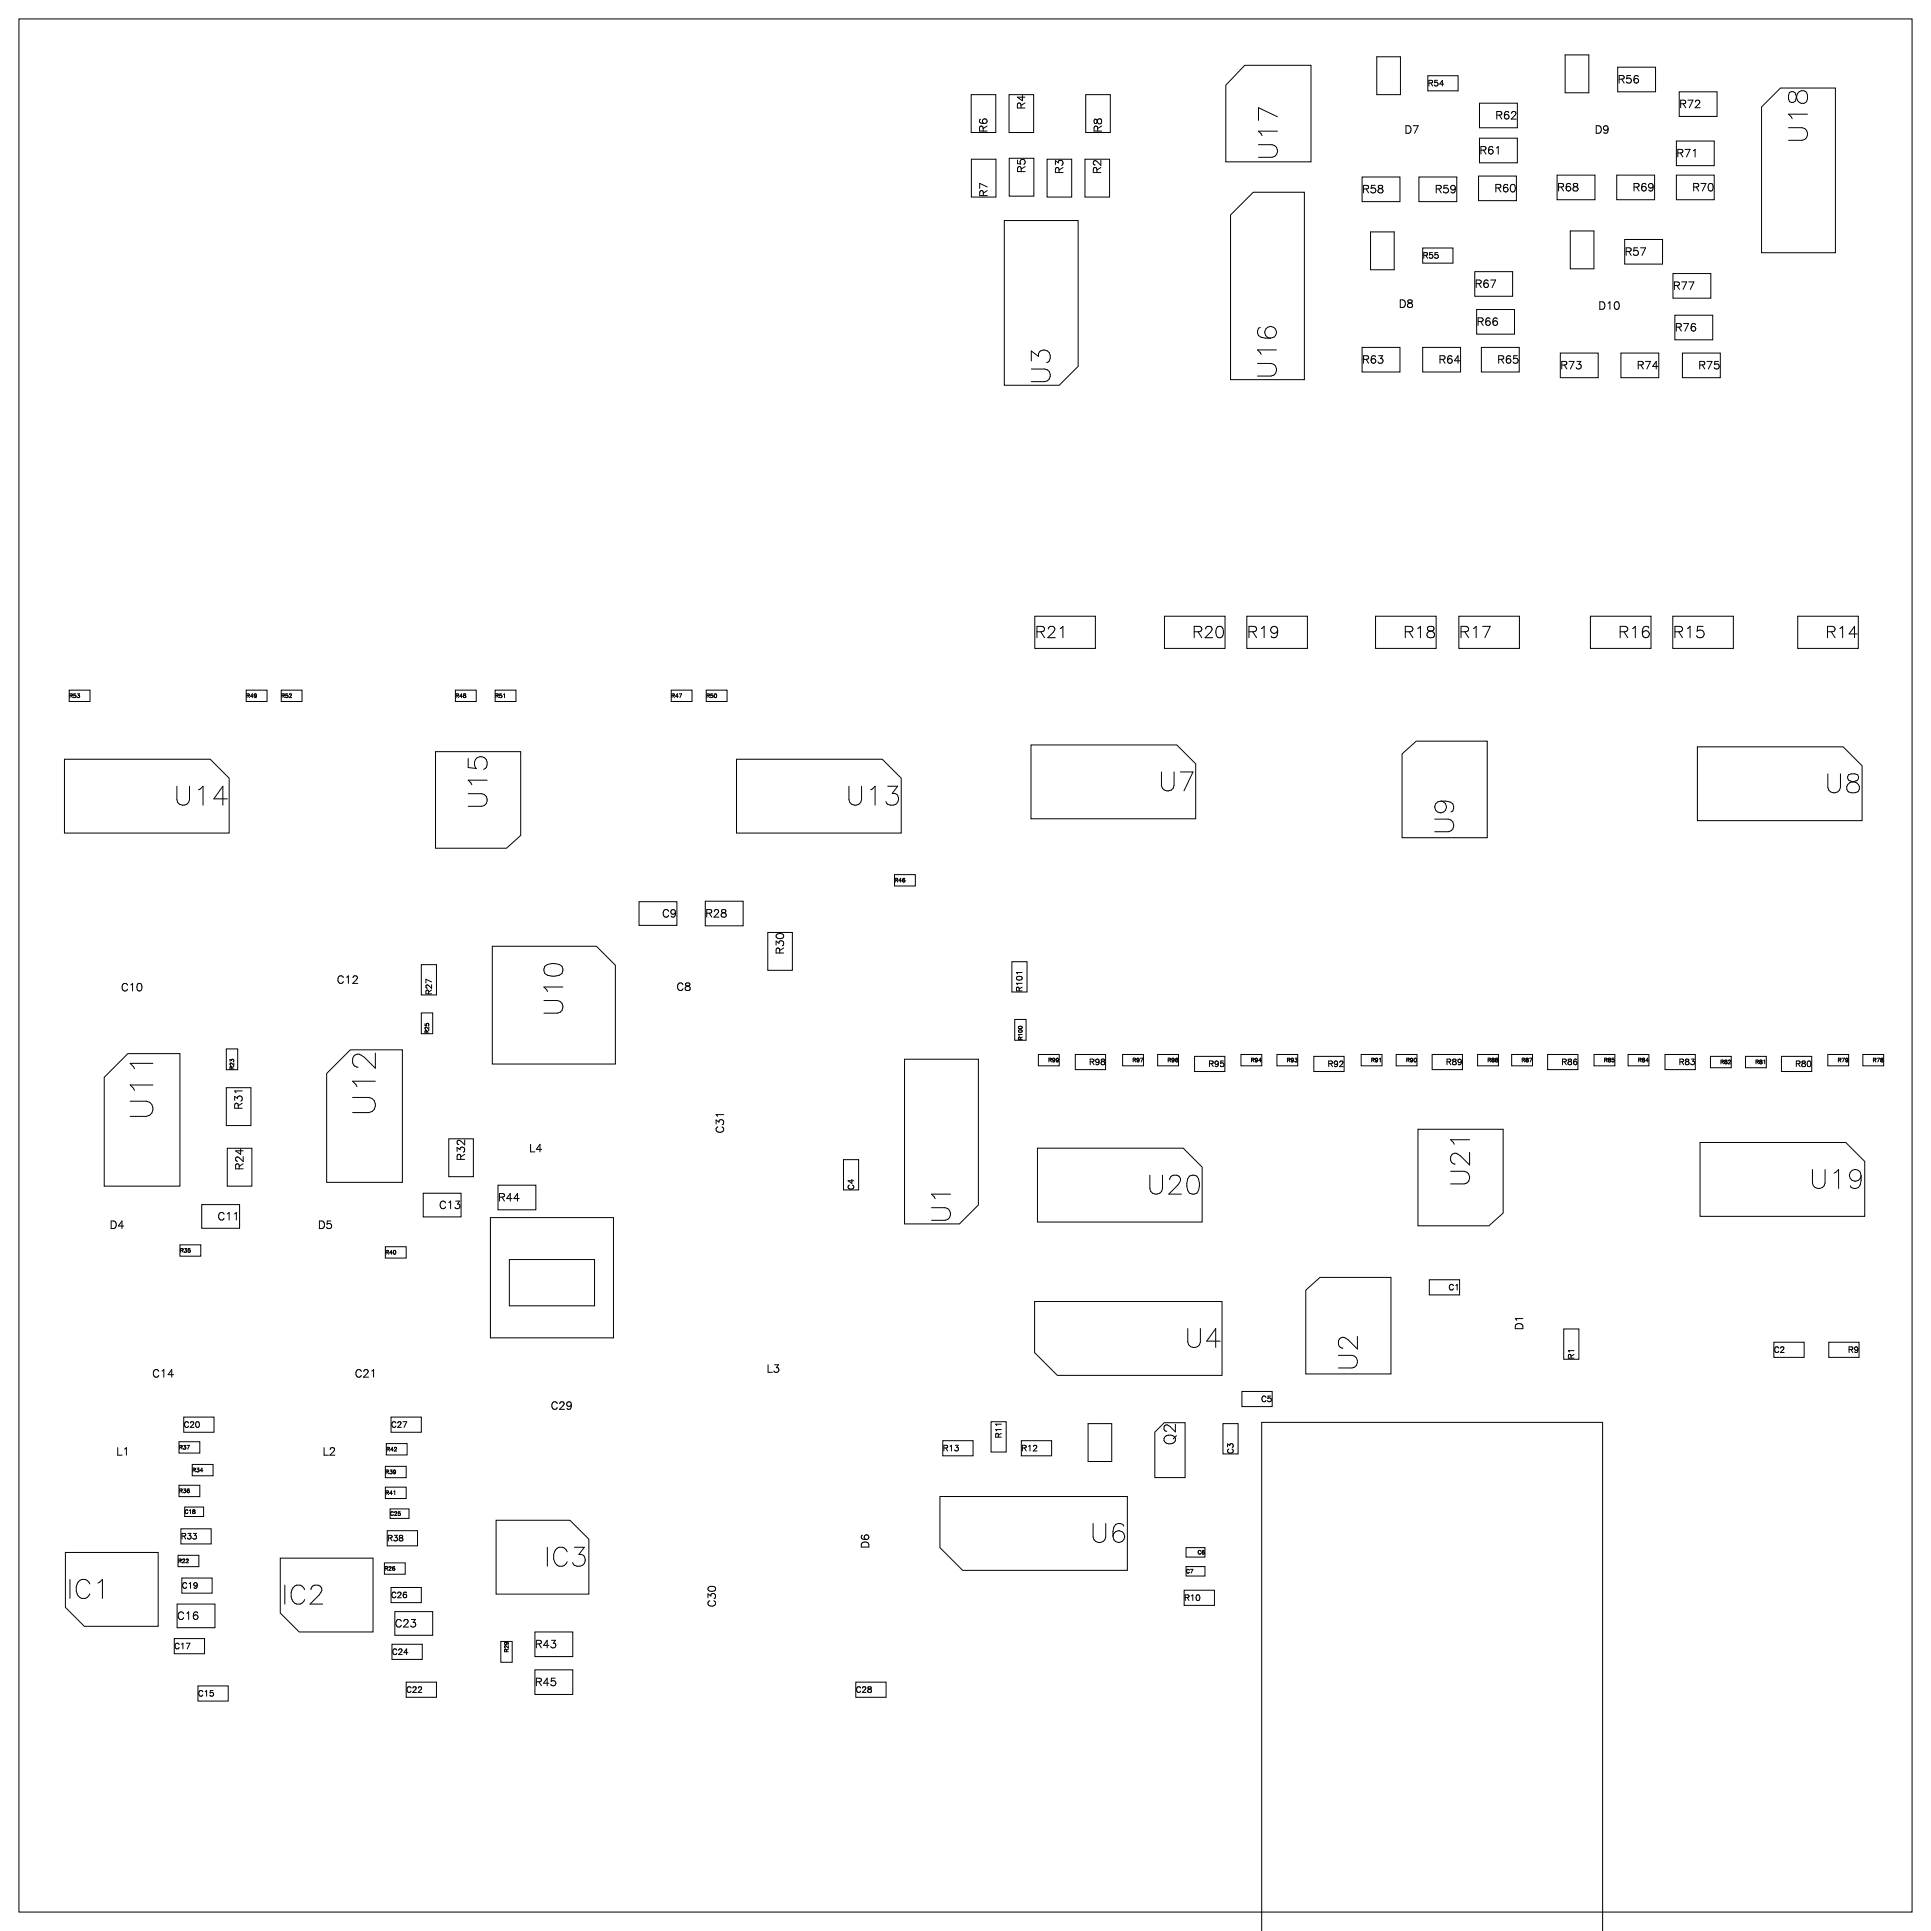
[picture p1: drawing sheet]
<svg xmlns="http://www.w3.org/2000/svg" width="1020mm" height="1020mm" viewBox="0 0 1020 1020" stroke-linecap="round" stroke-linejoin="round" font-family="sans-serif">
<g fill="none" stroke="#000" stroke-width=".53">
<path d="M10 10h1000v1000h-1000zM657 35h35v50h-45v-40zM727 30h13v20h-13zM827 29h12v20h-12zM854 35h20v14h-20zM861 40h-2v2a1.4 1.4 0 0 1 2 0 1.4 1.4 0 0 1 0 2 1.4 1.4 0 0 1-2-1M513 50h13v20h-13zM533 50h13v20h-13zM539 57v-2h-1l-1 2h4M540 50v3l-3-2h4M541 54l-2 2M573 50h13v20h-13z"/>
<path d="M754 40h16v8h-16zM755 44h1l1-1-2-1v3M756 44l1 1M759 42h-1v2a1.1 1.1 0 0 1 1 0 1.1 1.1 0 0 1 0 1 1.1 1.1 0 0 1-1 0M763 44h-3l2-2v3M781 54h21v13h-21zM797 59h-1a2 2 0 0 0-1 3M798 60l1-1 2 1-3 3h3M855 42h3v-2h-3v4M857 42l1 2M865 40h-1a2 2 0 0 0-1 3M887 49h20v12h-20z"/>
<path d="M888 55h2v-2h-2v4M889 55l1 2M892 53h2l-2 4M896 54v-1l2 1-3 3h3M930 56l11-9h28v86h-39zM945 49a4 4 0 0 0 1 5h1a5 5 0 0 0 3-5 2.8 2.8 0 0 1 3-1 2.8 2.8 0 0 1 2 2v2a2.9 2.9 0 0 1-3 3 2.9 2.9 0 0 1-3-3v-2a2.1 2.1 0 0 0-4-1zM518 63l-1 1a2 2 0 0 0 3 1M519 64l1-1 1 1M519 64h.1M519 64l1 1M519 69v-2h-1l-1 2h4M521 67l-2 1"/>
<path d="M521 64l-1 1M521 64h.1M578 63v2h1l2-2a1.3 1.3 0 0 1 1 1 1.3 1.3 0 0 1-1 1l-2-2zM580 69v-2h-2v2h4M582 67l-2 1M665 76h7a3 3 0 0 1 3 4 3 3 0 0 1-3 3h-7M675 69h-10l2 3M675 62l-10-5v7M743 66h1a2.1 2.1 0 0 1 1 2 2.1 2.1 0 0 1-1 2h-1zM746 66h3l-2 4M781 73h21v13h-21zM782 79h3v-1l-3-1v4"/>
<path d="M784 79l1 2M789 78l-2-1a2 2 0 0 0-1 3M790 78l1-1v4M791 61h2v-2h-2v4M792 61l1 2M843 66h1a2.1 2.1 0 0 1 2 2 2.1 2.1 0 0 1-2 2h-1zM849 68a1.9 1.9 0 0 1-1 2h-1M885 74h20v13h-20zM890 79h3l-2 4M894 80l1-1v4M945 67h7a3 3 0 0 1 3 4 3 3 0 0 1-3 3h-7M955 60h-10l2 3"/>
<path d="M513 84h13v20h-13zM522 99l-4-2v3M533 84h13v20h-13zM538 85v1l1 1a1.4 1.4 0 0 1 0-2 1.4 1.4 0 0 1 2 0 1.4 1.4 0 0 1 0 2M539 91v-3h-1v3h4M542 88l-3 1M553 84h13v20h-13zM558 87v-2l1 1a1.3 1.3 0 0 1 2-1 1.3 1.3 0 0 1 0 2M559 91v-2h-1v2h4M562 88l-3 2M573 84h13v20h-13zM579 91v-2h-1v2h4"/>
<path d="M582 85v2l-4-2v1v1M582 88l-3 2M719 93h20v14h-20zM720 100h3v-2h-3v4M722 100l1 2M726 98h-2v2a1.4 1.4 0 0 1 2 0 1.4 1.4 0 0 1 0 2 1.4 1.4 0 0 1-2-1M728 98v1l3 2a1.3 1.3 0 0 1-2 1 1.3 1.3 0 0 1-1-1l2-2v-1zM749 93h20v14h-20zM759 100h2v-2h-2v4M760 100l1 2M765 98h-2v2a1.4 1.4 0 0 1 2 0 1.4 1.4 0 0 1 0 2 1.6 1.6 0 0 1-3-1M769 99a1.9 1.9 0 0 1-2 3l-1-1"/>
<path d="M781 93h20v13h-20zM790 99h2l1-1-3-1v4M791 99l2 2M796 98l-1-1a2 2 0 0 0-1 3M798 98a1.8 1.8 0 0 1 2 1 1.8 1.8 0 0 1-2 2v-1zM822 92h20v13h-20zM823 99h3v-2h-3v4M825 99l1 2M830 97h-2a2 2 0 0 0-1 3M831 97v1l3 2a1.3 1.3 0 0 1-2 1 1.3 1.3 0 0 1-1-1l2-2v-1zM854 92h20v13h-20zM863 99h2l1-2h-3v4"/>
<path d="M864 99l2 2M869 97h-1a2 2 0 0 0-1 3M872 99h.1M872 97h.1M872 97l-1 1 1 1M872 97l1 1M873 98a1.9 1.9 0 0 1-1 3l-1-1M873 98l-1 1M885 92h20v13h-20zM886 81h3v-2h-3v4M888 81l1 2M895 99h2v-2h-2v4"/>
<path d="M896 99l1 2M898 97h3l-2 4M903 97a1.8 1.8 0 0 1 2 2 1.8 1.8 0 0 1-2 2l-1-2zM519 103v-2h-1v2h4M522 101l-3 1M530 116h39v77l-10 11h-29zM650 114l12-12h27v99h-39zM724 122h12v21h-12zM751 131h16v8h-16zM752 135h2v-1l-2-1v3M753 135l1 1M757 133h-2v2a1.1 1.1 0 0 1 2 0 1.1 1.1 0 0 1-1 1 1.1 1.1 0 0 1-1 0"/>
<path d="M758 136h.1M759 133h-1v2a1.1 1.1 0 0 1 1 0 1.1 1.1 0 0 1 1 1 1.1 1.1 0 0 1-2 0M829 122h13v20h-13zM858 127h20v13h-20zM859 133h2v-2h-2v4M860 133l2 2M865 131h-2v2a1.4 1.4 0 0 1 2 0 1.4 1.4 0 0 1 0 2 1.4 1.4 0 0 1-2-1M867 131h2l-2 4M740 158h1a2.1 2.1 0 0 1 1 2 2.1 2.1 0 0 1-1 2h-1zM744 159v1l2 1a1.3 1.3 0 0 1-1 1 1.3 1.3 0 0 1-2-1l3-2zM779 144h20v12h-20zM780 150h2v-2h-2v4"/>
<path d="M781 150l1 2M784 151l1 1M785 149l-1 2M785 152h.1M785 149h.1M785 149l1 2-1 1M786 148h-1a2 2 0 0 0-1 3M787 148h3l-2 4M845 159h1a2.1 2.1 0 0 1 2 2 2.1 2.1 0 0 1-2 2h-1zM853 160a1.8 1.8 0 0 1 2 1 1.8 1.8 0 0 1-2 2v-1zM884 144h20v13h-20zM884 151h3v-2h-3v4"/>
<path d="M886 151l1 2M888 149h3l-2 4M892 149h3l-2 4M666 173a2.9 2.9 0 0 0-1 4l1 1 5 1M780 163h20v13h-20zM781 170h2v-2h-2v4M782 170l1 2M785 171l1 1M786 172h.1M786 169h.1M786 169l-1 2M786 169l1 2-1 1"/>
<path d="M787 168h-1a2 2 0 0 0-1 3M791 168h-1a2 2 0 0 0-1 3M849 160l1-1v4M885 167h20v13h-20zM885 173h3v-2h-3v4M887 173l1 2M889 171h3l-2 4M896 171h-2a2 2 0 0 0-1 3M545 195h7a3 3 0 0 1 3 3 3 3 0 0 1-3 4h-7M545 191v-6l4 3a3 3 0 0 1 3-3 3 3 0 0 1 3 4l-1 2-1 1M664 192h7a3 3 0 0 1 3 3 3 3 0 0 1-3 4h-7M674 185h-10l2 2"/>
<path d="M719 183h20v13h-20zM720 190h3v-2h-3v4M722 190l1 2M727 188h-2a2 2 0 0 0-1 3M728 188h2l-1 1a1.6 1.6 0 0 1 1 3 1.3 1.3 0 0 1-2-1M751 183h20v13h-20zM761 190h2v-2h-2v4M762 190l1 2M767 188h-1a2 2 0 0 0-1 3M771 191h-3l2-3v4M782 183h20v13h-20zM792 190h2v-2h-2v4"/>
<path d="M793 190l1 2M798 188h-1a2 2 0 0 0-1 3M802 188h-2l-1 2a1.5 1.5 0 0 1 3 0 1.4 1.4 0 0 1-1 2 1.4 1.4 0 0 1-2-1M824 187h20v13h-20zM825 193h2v-2h-2v4M826 193l2 2M829 191h2l-1 4M833 191h2l-1 1a1.6 1.6 0 0 1 1 3 1.3 1.3 0 0 1-2-1M856 187h20v13h-20zM865 193h3v-2h-3v4M867 193l1 2M869 191h3l-2 4"/>
<path d="M876 194h-3l2-3v4M889 187h20v13h-20zM898 193h2v-2h-2v4M899 193l2 2M902 191h2l-2 4M908 191h-2v2a1.4 1.4 0 0 1 2 0 1.4 1.4 0 0 1 0 2 1.6 1.6 0 0 1-3-1M547 325h32v17h-32zM548 334l3-1h1l-1-2h-3v6M550 334l2 3M554 332l1-1h1l1 1-1 2-3 3h4M560 332l1-1v6M615 325h32v17h-32z"/>
<path d="M631 334l3-1h1v-2h-4v6M633 334l2 3M637 332l1-1h1l1 1-1 2-2 3h4M643 331a1.9 1.9 0 0 1 3 1v1a2.6 2.6 0 0 1-2 4 4 4 0 0 1-1-6zM659 325h32v17h-32zM660 334l3-1h1l-1-2h-3v6M662 334l2 3M666 332l2-1v6M675 333a2.8 2.8 0 0 1-2 4l-2-1M727 325h32v17h-32zM742 334l4-1v-2h-4v6M744 334l2 3"/>
<path d="M749 332l1-1v6M754 331v2h2a1.7 1.7 0 0 1 2 2 1.7 1.7 0 0 1-2 2h-1a1.7 1.7 0 0 1-1-2 1.7 1.7 0 0 1 1-2h2v-1a2.3 2.3 0 0 0-3-1zM771 325h32v17h-32zM772 334l3-1h1l-1-2h-3v6M774 334l2 3M778 332l2-1v6M783 331h4l-3 6M840 325h32v17h-32zM856 334l3-1h1v-2h-4v6M858 334l2 3M862 332l2-1v6M871 332v-1a1.9 1.9 0 0 0-3 1v3"/>
<path d="M884 325h32v17h-32zM885 334l3-1h1l-1-2h-3v6M887 334l2 3M891 332l2-1v6M900 331h-3l-1 2a2.1 2.1 0 0 1 4 0 2.1 2.1 0 0 1-1 4 2.1 2.1 0 0 1-3-1M950 325h32v17h-32zM965 334l4-1v-2h-4v6M967 334l2 3M972 332l1-1v6M981 335h-4l3-4v6M37 365h11v6h-11zM37 367h1h-1v2"/>
<path d="M38 367v2M39 368h.1M40 367h-1a.7 .7 0 0 1 1 0 .7 .7 0 0 1 0 1 .7 .7 0 0 1-1 0M41 367h1h-1a.7 .7 0 0 1 1 1 .7 .7 0 0 1-1 0M130 365h11v6h-11zM131 367l1 2M132 367h-2v2M132 367h.1M132 367h-2M134 368h-2l1-1v2M135 367v1h-1M149 365h11v6h-11z"/>
<path d="M149 367h1h-1v2M150 367v2M151 368h.1M152 367h-1a.7 .7 0 0 1 1 0 .7 .7 0 0 1 0 1 .7 .7 0 0 1-1 0M153 367h.1M153 367h1M154 367h.1M154 367l-1 2h1M241 365h11v6h-11zM241 367h1h-1v2M242 367v2M244 368h-1l1-1v2"/>
<path d="M245 367l1 1h-1l1-1zM262 365h11v6h-11zM262 367h1h-1v2M263 367v2M264 368h.1M265 367h-1a.7 .7 0 0 1 1 0 .7 .7 0 0 1 0 1 .7 .7 0 0 1-1 0M266 367h1v2M355 365h11v6h-11zM355 367h1h-1v2M356 367v2M358 368h-1l1-1v2M359 367h1l-1 2"/>
<path d="M373 365h11v6h-11zM374 367l1 2M375 367h-2v2M375 367h.1M375 367h-2M376 367h-1a.7 .7 0 0 1 1 0 .7 .7 0 0 1 0 1 .7 .7 0 0 1-1 0M378 367a.8 .8 0 0 1 1 1 1 1 0 0 1-2 0zM230 397h45v44l-7 7h-38zM545 393h77l10 10v29h-87zM741 398l7-7h38v51h-45zM897 394h77l10 10v29h-87zM34 401h77l10 10v29h-87z"/>
<path d="M93 415v7a3 3 0 0 0 4 3 3 3 0 0 0 3-3v-7M105 417l2-2v10M247 419h7a3 3 0 0 1 3 4 3 3 0 0 1-3 3h-7M247 401v4l5 1a4 4 0 0 1 0-5 4 4 0 0 1 5 0 4 4 0 0 1-2 5M257 412h-10l2 2M389 401h77l10 10v29h-87zM448 415v7a3 3 0 0 0 4 3 3 3 0 0 0 3-3v-7M460 417l2-2v10M469 415h5l-3 4a3 3 0 0 1 4 4 3 3 0 0 1-5 2h-1l-1-2M614 408v7a3 3 0 0 0 3 3 3 3 0 0 0 3-3v-7M624 408h6l-5 10M966 409v7a3 3 0 0 0 3 3 3 3 0 0 0 3-3v-7"/>
<path d="M976 409a2.1 2.1 0 0 0 1 4 4 4 0 0 1 5 4 3 3 0 0 1-4 2 3 3 0 0 1-2-4 5 5 0 0 1 4-2 2.1 2.1 0 0 0 1-4h-1zM120 422h-7l5-7v10M758 433h7a3 3 0 0 1 3 3 3 3 0 0 1-3 3h-7M761 423a5 5 0 0 1 7 3l-1 2-1 1M338 476h20v13h-20zM373 476h20v13h-20zM472 462h11v6h-11zM473 465h1v-1h-1v2M474 465v1M476 465h-1l1-1v2M477 465v1M477 466h.1"/>
<path d="M477 465h.1M477 465h1l-1 1M478 464h-1v1M260 500h55l10 10v52h-65zM353 481a1.5 1.5 0 0 0-2-1 1.5 1.5 0 0 0-1 2v1a1.5 1.5 0 0 0 1 1 1.5 1.5 0 0 0 2 0M357 482a1.9 1.9 0 0 1-2 2M373 482h3v-1l-3-1v4M375 482l1 2M377 481l1-1 2 1-3 3h3M381 481v1l3 1a1.4 1.4 0 0 1-2 2 1.3 1.3 0 0 1-1-2l2-2zM406 493h13v20h-13zM410 499v-2l1 1a1.6 1.6 0 0 1 3-1 1.6 1.6 0 0 1-1 3"/>
<path d="M410 494a2 2 0 0 1 3-1 2 2 0 0 1 1 2 2 2 0 0 1-3 1 2 2 0 0 1-1-2zM73 520a1.8 1.8 0 0 1 2 1 1.8 1.8 0 0 1-2 2l-1-1zM181 516a1.5 1.5 0 0 0-1-1 1.5 1.5 0 0 0-1 2v1a1.5 1.5 0 0 0 1 1 1.5 1.5 0 0 0 1 0M183 516l1-1v4M187 516v-1l2 1-3 3h3M223 510h8v16h-8zM228 519l-3-2v2M288 510a8 8 0 0 1 9 0 3 3 0 0 1-2 5 8 8 0 0 1-7-1l-1-1zM362 519v2l3 1a1.3 1.3 0 0 1-2 1 1.3 1.3 0 0 1-1-1l2-2v-1zM412 503v-2h-2v2h4M414 501l-2 1M534 508h8v16h-8z"/>
<path d="M537 516a1.5 1.5 0 0 1 2 0 1.5 1.5 0 0 1 1 1 1.5 1.5 0 0 1-2 1 1.5 1.5 0 0 1-1-2zM540 519h-3v1M540 514h-3M67 520a1.5 1.5 0 0 0-1-1 1.5 1.5 0 0 0-1 2v1a1.5 1.5 0 0 0 1 1 1.5 1.5 0 0 0 1 0M69 520l1-1v4M223 535h6v11h-6zM225 523v2h3M225 523h.1M225 523h1M226 522h.1M226 523h.1M226 523v2"/>
<path d="M228 520v2l-2-2-1 1 1 1M228 523l-2 1M287 529h7a3 3 0 0 1 3 3 3 3 0 0 1-3 3h-7M297 521h-10l2 3M361 520a1.5 1.5 0 0 0-2-1 1.5 1.5 0 0 0-1 2v1a1.5 1.5 0 0 0 1 1 1.5 1.5 0 0 0 2-1M536 539h6v10h-6zM538 523v-1h-1v1h3M540 521l-2 1M120 554h6v11h-6zM198 556v8l-5-5a4 4 0 0 0-6-1l-1 3a3 3 0 0 0 3 3M225 541v1a.7 .7 0 0 1 0-1 .7 .7 0 0 1 1 0 .7 .7 0 0 1 0 1M225 546v-1v-1v2h2"/>
<path d="M227 542v2l-2-1v1M227 544l-2 1M478 560h39v76l-10 10h-29zM538 542a1 1 0 0 1 1 0 1 1 0 0 1 1 1 1 1 0 0 1-1 1 1.1 1.1 0 0 1-1-2zM538 544a1 1 0 0 1 1 0 1 1 0 0 1 1 1 1 1 0 0 1-1 0 1 1 0 0 1-1-1zM539 549v-1h-1v1h2M540 548h-1M540 546h-2v1M548 557h11v6h-11zM554 560h1v-1h-1v2M555 560v1M556 560h1"/>
<path d="M556 560h.1M557 559h.1M557 559l-1 1M557 559v1M557 560h.1M558 560l1-1v1M558 560h1M558 560h.1M559 560v1h-1M568 557h16v8h-16zM582 560a1.6 1.6 0 0 1 1 2h-1a1.6 1.6 0 0 1 1-2zM593 557h11v6h-11z"/>
<path d="M599 560l1 1M600 560h-1M600 560v-1h-1v2M600 560h.1M600 560l1-1 1 1M600 560h1h1M602 560l-1 1M602 559h2l-1 2M611 557h11v6h-11zM617 560h1v-1h-1v2M618 560v1M619 560h1"/>
<path d="M619 560h.1M620 559h.1M620 559l-1 1M620 559v1M620 560h.1M622 560h.1M622 560h-1M622 560v1M622 559h-1v1M631 558h16v8h-16zM655 557h11v6h-11zM661 560h1v-1h-1v2"/>
<path d="M662 560v1M663 560h1M663 560h.1M664 559h.1M664 559l-1 1M664 559v1M664 560h.1M674 557h11v6h-11zM680 560h1v-1h-1v2M681 560v1M682 560h1M682 560h.1"/>
<path d="M683 559h.1M683 559l-1 1M683 559v1M683 560h.1M684 559h1v1a.7 .7 0 0 1 0 1 .7 .7 0 0 1-1 0M694 558h16v8h-16zM719 557h11v6h-11zM725 560l1 1M726 560h-1M726 560v-1h-1v2M726 560h.1M726 560l1-1 1 1"/>
<path d="M726 560h1h1M728 560l-1 1M729 559v2M737 557h11v6h-11zM743 560h1v-1h-1v2M744 560v1M745 560h1M745 560h.1M746 559h.1M746 559l-1 1M746 559v1M746 560h.1"/>
<path d="M747 559a.8 .8 0 0 1 1 1 .8 .8 0 0 1-1 1zM756 557h16v8h-16zM771 559l-1 1 1 1M771 559h.1M771 559l1 1M780 557h11v6h-11zM786 560h1v-1h-1v2M787 560v1M788 559v1h1a.7 .7 0 0 1 0 1 .7 .7 0 0 1-1 0l1-2zM790 559l1 1a.7 .7 0 0 1-1 1 .6 .6 0 0 1 0-1l1-1zM798 557h11v6h-11zM804 560h1v-1h-1v2"/>
<path d="M805 560v1M806 559v1h1a.7 .7 0 0 1 0 1 .7 .7 0 0 1-1 0l1-2zM808 559h1l-1 2M817 557h16v8h-16zM833 560h-1l-1 1M842 557h11v6h-11zM848 560l1 1M849 560h-1M849 560v-1h-1v2M849 560h.1M850 559l1 1a.7 .7 0 0 1-1 1 .6 .6 0 0 1 0-1l1-1zM853 559h-1l-1 1a1 1 0 0 1 2 0 .7 .7 0 0 1-1 1 .7 .7 0 0 1-1 0"/>
<path d="M860 557h11v6h-11zM866 560l1 1M867 560h-1M867 560v-1h-1v2M867 560h.1M868 559l1 1a.7 .7 0 0 1-1 1 .6 .6 0 0 1 0-1l1-1zM879 557h16v8h-16zM893 559h2l-1 2a1 1 0 0 1 1 1 1 1 0 0 1-2 0M903 558h11v6h-11zM922 558h11v6h-11zM941 558h16v8h-16zM965 557h11v6h-11z"/>
<path d="M971 560h1v-1h-1v2M972 560v1M973 559h1l-1 2M975 560l1-1v1M975 560h1M975 560h.1M976 560v1h-1M984 557h11v6h-11zM990 560l1 1M991 560h-1M991 560v-1h-1v2M991 560h.1"/>
<path d="M991 559h2l-1 2M994 559v1h1a.7 .7 0 0 1-1 1 .7 .7 0 0 1-1 0l2-2zM55 569l13-12h27v70h-40zM81 573h-12l2 3M81 562h-12l2 3M120 575h13v20h-13zM122 561v-1a.7 .7 0 0 1 1 0 .7 .7 0 0 1 0 1M122 565v-1v-1v2h2M124 561v2l-2-1v1M124 563l-2 1M128 576h-4l1 1M173 567l12-12h28v70h-40z"/>
<path d="M186 580h9a4 4 0 0 1 3 4 4 4 0 0 1-3 4h-9M198 571h-12l3 3M557 560v1h-1M576 561h2v-1l-2-1v3M577 561l1 1M581 560l-1 2h-1M582 562h.1M620 560v1h-1M621 560l1 1M622 561h.1M639 562h2v-1l-2-1v3M640 562l1 1"/>
<path d="M644 561l-1 2h-1M645 563h.1M646 560h-1v2a1.1 1.1 0 0 1 1 0 1.1 1.1 0 0 1 0 1 1.1 1.1 0 0 1-1 0M664 560v1h-1M666 560h-1l1-1v2M683 560v1h-1M684 561h.1M702 562h2v-1l-2-1v3M703 562l1 1M707 561l-1 2h-1M708 561v-1l1 1-1 2h2M746 560v1h-1"/>
<path d="M764 561h2v-1l-2-1v3M765 561l1 1M767 562a1.7 1.7 0 0 1 2-2l-1-1-1 1a1.7 1.7 0 0 1 2 2M767 562h.1M767 562h2M769 562h.1M771 561h.1M772 560l-1 2h-1M772 560l-1 1M789 561h.1M790 561h.1M807 561h.1"/>
<path d="M825 561h2v-1l-2-1v3M826 561l1 1M828 562a1.7 1.7 0 0 1 2-2l-1-1-1 1a1.7 1.7 0 0 1 2 2M828 562h.1M828 562h2M830 562h.1M850 561h.1M868 561h.1M871 560h-2l1-1v2M887 561h2v-1l-2-1v3M888 561l1 1M890 562a1.7 1.7 0 0 1 2-2l-1-1-1 1a1.7 1.7 0 0 1 2 2"/>
<path d="M890 562h.1M890 562h2M892 562h.1M909 561h1v-1h-1v2M910 561v1M911 560v1h1a.7 .7 0 0 1 0 1 .7 .7 0 0 1-1 0l1-2zM912 562h.1M913 560h1v1l-1 1h1M913 560h.1M928 561l1 1M929 561h-1M929 561v-1h-1v2"/>
<path d="M929 561h.1M930 562h.1M930 560l1 1a.7 .7 0 0 1-1 1 .6 .6 0 0 1 0-1l1-1zM932 560v2M949 562h2v-1l-2-1v3M950 562l1 1M952 561a1.6 1.6 0 0 1 1 2h-1a1.7 1.7 0 0 1 2-2h-1zM955 561a1.4 1.4 0 0 1 2 1 1.4 1.4 0 0 1-2 1v-1zM995 561h.1M69 582h8a4 4 0 0 1 4 4 4 4 0 0 1-4 4h-8M124 581v-2l1 1a1.6 1.6 0 0 1 3-1 1.6 1.6 0 0 1-1 3M126 585v-2h-2v2h4"/>
<path d="M128 583l-2 1M378 594v-2l2 1a1.3 1.3 0 0 1 2-1 1.3 1.3 0 0 1-1 2M379 595a1.5 1.5 0 0 0-1 2 1.5 1.5 0 0 0 2 1h1a1.5 1.5 0 0 0 1-1 1.5 1.5 0 0 0-1-2M382 589h-4l1 1M749 597h45v44l-8 6h-37zM120 607h13v20h-13zM126 617v-2h-1l-1 2h4M127 607v3l-3-2h4M128 611v3l-3-3-1 2h1M128 615l-2 1M237 602h13v20h-13zM241 608v-2l2 1a1.3 1.3 0 0 1 2-1 1.5 1.5 0 0 1 0 3"/>
<path d="M243 612v-2h-1l-1 2h4M245 602v3l-3-3-1 2 1 1M245 610l-2 1M280 604v4h3M286 607h-3l2-3v4M446 613h8v16h-8zM548 606h77l10 10v30h-87zM766 619h7a3 3 0 0 1 3 3 3 3 0 0 1-3 3h-7M776 609v6l-5-4a3 3 0 0 0-4-1l-1 3 1 1 2 1M776 602h-10l2 2M898 604h77l10 9v29h-87zM957 618v7a3 3 0 0 0 4 3 3 3 0 0 0 3-3v-7"/>
<path d="M969 620l2-2v10M107 636h20v13h-20zM224 630h20v13h-20zM235 635a1.5 1.5 0 0 0-1-1 1.5 1.5 0 0 0-1 2v1a1.5 1.5 0 0 0 1 1 1.5 1.5 0 0 0 1 0M237 635l1-1v4M241 634h2l-1 2a1.3 1.3 0 0 1 1 2 1.5 1.5 0 0 1-3 0M263 626h20v13h-20zM264 632h2v-1l-2-1v4M265 632l1 2M270 633h-2l2-3v4M274 633h-3l2-3v4M449 626a1.1 1.1 0 0 0-1 1 1.1 1.1 0 0 0 1 1h1a1.1 1.1 0 0 0 1-1 1.1 1.1 0 0 0-1-1"/>
<path d="M450 623v2l-2-1h3M492 638h7a3 3 0 0 1 3 3 3 3 0 0 1-3 4h-7M502 631h-10l2 2M607 621v7a3 3 0 0 0 4 3 3 3 0 0 0 3-3v-7M618 623l1-2h3a2.4 2.4 0 0 1 1 4l-6 6h7M628 621a3 3 0 0 1 5 2 8 8 0 0 1-1 7 3 3 0 0 1-5-1 8 8 0 0 1 1-8zM983 621a5 5 0 0 1-3 7l-2-1-1-1M59 645h1a2.1 2.1 0 0 1 1 2 2.1 2.1 0 0 1-1 2h-1zM65 648h-2l1-3v4M95 658h11v6h-11zM97 660h-2v2M97 660h.1"/>
<path d="M97 660h-2M98 660h1h-1a.7 .7 0 0 1 0 1 .7 .7 0 0 1-1 0M100 660h-1a.7 .7 0 0 1 1 0 .7 .7 0 0 1 0 1 .7 .7 0 0 1-1 0M118 641a1.5 1.5 0 0 0-1-1 1.5 1.5 0 0 0-1 2v1a1.5 1.5 0 0 0 1 1 1.5 1.5 0 0 0 1 0M120 641l1-1v4M124 641l1-1v4M169 645h1a2.1 2.1 0 0 1 1 2 2.1 2.1 0 0 1-1 2h-1zM175 645h-2v2a1.4 1.4 0 0 1 2 0 1.4 1.4 0 0 1 0 2 1.4 1.4 0 0 1-2-1M204 659h11v6h-11zM259 643h65v64h-65zM96 660l1 2M99 661h.1"/>
<path d="M204 661h1h-1v2M205 661v2M207 662h-1l1-1v2M208 661a.8 .8 0 0 1 1 1 .8 .8 0 0 1-1 0zM269 665h45v25h-45zM755 676h16v8h-16zM768 679a1.1 1.1 0 0 0-2-1 1.1 1.1 0 0 0 0 2 1.1 1.1 0 0 0 0 1 1.1 1.1 0 0 0 2 0M769 679l1-1v3M546 688h99v38h-87l-12-12zM690 682l7-7h38v51h-45zM801 700h3v2h-4zM804 697h-4h1"/>
<path d="M627 702v7a3 3 0 0 0 4 3 3 3 0 0 0 3-3v-7M645 708h-8l5-6v10M707 716h7a3 3 0 0 1 3 3 3 3 0 0 1-3 4h-7M717 706v7l-5-5a3 3 0 0 0-5-1v3l1 2h1M826 702h8v16h-8zM830 717v-1h-1l-1 1h3M831 715l-1 1M831 713h-3l1 1M937 709h16v8h-16zM940 712a1.1 1.1 0 0 0-2-1 1.1 1.1 0 0 0-1 2 1.1 1.1 0 0 0 1 1 1.1 1.1 0 0 0 2 0M941 712v-1l1 1-2 2h2M966 709h16v8h-16z"/>
<path d="M977 713h1l1-1-2-1v3M978 713l1 1M981 712v2h-1M84 724a1.5 1.5 0 0 0-2-1 1.5 1.5 0 0 0-1 2v1a1.5 1.5 0 0 0 1 1 1.5 1.5 0 0 0 2 0M86 724l1-1v4M92 726h-3l2-3v4M191 724a1.5 1.5 0 0 0-2-1 1.5 1.5 0 0 0-1 2v1a1.5 1.5 0 0 0 1 1 1.5 1.5 0 0 0 2 0M192 724l1-1 1 1-2 3h3M196 724l1-1v4M406 721v4h2M409 721h2l-1 1a1.6 1.6 0 0 1 1 3 1.3 1.3 0 0 1-2-1M656 735h16v8h-16z"/>
<path d="M669 738a1.1 1.1 0 0 0-2-1 1.1 1.1 0 0 0 0 2 1.1 1.1 0 0 0 0 1 1.1 1.1 0 0 0 2 0M670 740h.1M671 737h-1v2a1.1 1.1 0 0 1 1 0 1.1 1.1 0 0 1 0 1 1.1 1.1 0 0 1-1 0M97 749h16v8h-16zM100 752a1.1 1.1 0 0 0-2-1 1.1 1.1 0 0 0-1 1v1a1.1 1.1 0 0 0 1 1 1.1 1.1 0 0 0 2-1M101 752h.1M101 752l1-1v1l-2 2h2M104 751a1.4 1.4 0 0 1 1 1 1.4 1.4 0 0 1-1 2l-1-1zM207 749h16v8h-16zM209 752a1.1 1.1 0 0 0-1-1 1.1 1.1 0 0 0-1 1v1a1.1 1.1 0 0 0 1 1 1.1 1.1 0 0 0 1-1M210 752h.1M212 751l-2 1"/>
<path d="M212 751h.1M212 751v1l-2 2h2M213 751h2l-2 3M294 741a1.5 1.5 0 0 0-1-1 1.5 1.5 0 0 0-1 2v1a1.5 1.5 0 0 0 1 1 1.5 1.5 0 0 0 1 0M296 741v-1l2 1-2 3h2M302 742a1.9 1.9 0 0 1-2 2M523 751h8v16h-8zM527 759v-2h-1v2h3M529 757l-2 1M529 755h-3v1M529 752h-3v1M575 752h12v20h-12z"/>
<path d="M610 756l5-5h11v29h-16zM615 759a3 3 0 0 1 4-1 3 3 0 0 1 2 3 3 3 0 0 1-4 2 3 3 0 0 1-2-4zM621 752v4l-3-2-2-1h-1v2l1 1M621 758l-1 2M646 752h8v16h-8zM62 765v4h2M66 765h1v4M95 762h11v6h-11zM95 764h1h-1v2M96 764v2M97 765h.1M97 764h1"/>
<path d="M98 764h.1M98 764v1h-1M99 764h1l-1 2M102 774h11v6h-11zM102 776h1h-1v2M103 776v2M104 777h.1M104 776h1M105 776h.1M105 776v1h-1M107 777h-1l1-1v2M171 765v4h2"/>
<path d="M174 766l1-1h2l-3 4h3M204 775h11v6h-11zM204 777h1h-1v2M204 763h11v6h-11zM205 777v2M205 765l1 2M206 765h-2v2M206 765h.1M206 765h-2M206 778h.1M206 777h1M207 777h.1"/>
<path d="M207 777v1h-1M208 766h-2l1-1v2M208 777v1M208 777h.1M208 778h.1M208 765h1l-1 2h2M208 777h1M209 777l-1 1M209 777v1h-1M498 761h16v8h-16zM499 765h1v-1l-1-1v3M500 765l1 1"/>
<path d="M502 764l1-1v3M505 763h1l-1 2a1 1 0 0 1 1 1 1 1 0 0 1-2 0M539 761h16v8h-16zM540 765h2v-1l-2-1v3M541 765l1 1M543 764l1-1v3M546 764v-1l2 1-2 2h2M649 765a1.1 1.1 0 0 0-1 2 1.1 1.1 0 0 0 2 1 1.1 1.1 0 0 0 1-1 1.1 1.1 0 0 0 0-2M650 763v1l-2-1v1M650 763a1.1 1.1 0 0 1 1 0 1.1 1.1 0 0 1 0 2M650 763h.1M95 785h11v6h-11z"/>
<path d="M95 787h1h-1v2M96 787v2M97 788h.1M97 787h1M98 796h10v5h-10zM98 787h.1M98 787v1h-1M99 798a.7 .7 0 0 0-1-1 .7 .7 0 0 0 0 1v1a.7 .7 0 0 0 0 1 .7 .7 0 0 0 1-1M100 787h-1v1M100 798h1v2M102 798l1 1h-1l1-1zM204 786h11v6h-11z"/>
<path d="M204 788h1h-1v2M205 788v2M206 797h10v5h-10zM207 789h-1l1-1v2M208 799a.7 .7 0 0 0-1-1 .7 .7 0 0 0-1 1v1a.7 .7 0 0 0 1 1 .7 .7 0 0 0 1-1M208 788h1v2M209 799h-1M209 799h.1M209 799l-1 2h2M211 799h-1a.7 .7 0 0 1 1 0 .7 .7 0 0 1 0 1 .7 .7 0 0 1-1 0M496 790h99v40h-87l-12-12zM96 808h16v8h-16z"/>
<path d="M96 811h2v-1h-2v3M97 811l1 2M99 810h2l-1 1a1.1 1.1 0 0 1 1 2 1.1 1.1 0 0 1-2-1M102 810h2l-1 1a1.1 1.1 0 0 1 1 2 1.1 1.1 0 0 1-2-1M205 809h16v8h-16zM205 812h2v-1h-2v3M206 812l1 2M208 811h2l-1 1a1.1 1.1 0 0 1 1 2 1.1 1.1 0 0 1-2-1M210 800h.1M211 811v1a1.6 1.6 0 0 1 2 2h-2a1.7 1.7 0 0 1 2-2v-1zM262 803h39l10 10v29h-49zM289 817v10"/>
<path d="M300 820a4 4 0 0 0-5-3 4 4 0 0 0-3 4 4 4 0 0 0 1 5 4 4 0 0 0 5 1l2-2M303 817h6l-3 4a3 3 0 0 1 3 4 3 3 0 0 1-4 2h-2l-1-2M455 815a2.2 2.2 0 0 1 4 1v1h-4zM456 811l-1 1a2 2 0 0 0 3 1M577 805v7a3 3 0 0 0 4 3 3 3 0 0 0 3-3v-7M594 806a2.9 2.9 0 0 0-5-1l-1 2v4M626 817h10v5h-10zM634 819a.7 .7 0 0 0-1 0 .7 .7 0 0 0 0 1 .7 .7 0 0 0 0 1 .7 .7 0 0 0 1-1M636 820h-1M636 820h.1M636 820v1M636 819h-1v1"/>
<path d="M35 820h49v39h-39l-10-10zM37 834v10M47 837a4 4 0 0 0-4-3 4 4 0 0 0-3 4 4 4 0 0 0 1 5 4 4 0 0 0 5 1l1-2M52 836l2-2v10M94 822h11v6h-11zM95 824l1 2M96 824h-2v2M96 824h.1M96 824h-2M96 834h16v8h-16zM97 824h-1M97 824h.1"/>
<path d="M97 824l-1 2h2M98 824h1l-1 2h2M99 837a1.1 1.1 0 0 0-2-1 1.1 1.1 0 0 0-1 1v1a1.1 1.1 0 0 0 1 1 1.1 1.1 0 0 0 2-1M100 837l1-1v3M104 837v2h-2M148 823h49v39h-39l-10-10zM150 837v10M161 840a4 4 0 0 0-4-3 4 4 0 0 0-3 4 4 4 0 0 0 1 5 4 4 0 0 0 5 1l1-2M164 840l1-2 3-1a2.4 2.4 0 0 1 2 4l-6 6h6M203 826h11v6h-11zM204 828l1 2M205 828h-2v2"/>
<path d="M205 828h.1M205 828h-2M206 828h-1M206 828h.1M206 828l-1 2h2M207 839h16v8h-16zM207 829l1 1M208 828h.1M208 830h.1M208 828l-1 1M208 828l1 1-1 1M374 838a2 2 0 0 1 3 0 2 2 0 0 1 1 2 2 2 0 0 1-3 1 2 2 0 0 1-1-3z"/>
<path d="M625 840h16v8h-16zM627 828h10v5h-10zM628 829a.7 .7 0 0 0-1 0 .7 .7 0 0 0 0 1 .7 .7 0 0 0 0 1 .7 .7 0 0 0 1-1M629 829h1l-1 2M635 820l1 1M636 821h.1M94 847h20v13h-20zM97 852a1.5 1.5 0 0 0-2-1 1.5 1.5 0 0 0-1 2v1a1.5 1.5 0 0 0 1 1 1.5 1.5 0 0 0 2 0M99 852l1-1v4M104 852l-1-1a2 2 0 0 0-1 3M209 851h20v13h-20zM209 842a1.1 1.1 0 0 0-1-1 1.1 1.1 0 0 0-1 1v1a1.1 1.1 0 0 0 1 1 1.1 1.1 0 0 0 1-1"/>
<path d="M210 842h.1M212 841l-2 1M212 841h.1M212 841v1l-2 2h2M212 856a1.5 1.5 0 0 0-2-1 1.5 1.5 0 0 0-1 2v1a1.5 1.5 0 0 0 1 1 1.5 1.5 0 0 0 2 0M213 856l1-1 2 1-3 3h3M215 841h-2v2M217 855h2l-1 2a1.3 1.3 0 0 1 1 2 1.3 1.3 0 0 1-2 0M374 844v-2l1 1a1.6 1.6 0 0 1 3-1 1.3 1.3 0 0 1-1 2M375 846a1.5 1.5 0 0 0-1 1 1.5 1.5 0 0 0 1 1h1a1.5 1.5 0 0 0 2-1 1.5 1.5 0 0 0-1-1M626 844h2v-1l-2-1v3M627 844l1 1"/>
<path d="M629 843l1-1v3M632 843a1.4 1.4 0 0 1 2 1 1.4 1.4 0 0 1-2 1v-1zM92 866h16v8h-16zM95 869a1.1 1.1 0 0 0-2-1 1.1 1.1 0 0 0-1 1v1a1.1 1.1 0 0 0 1 1 1.1 1.1 0 0 0 2-1M96 869l1-1v3M98 868h2l-1 3M207 869h16v8h-16zM210 872a1.1 1.1 0 0 0-2-1 1.1 1.1 0 0 0-1 1v1a1.1 1.1 0 0 0 1 1 1.1 1.1 0 0 0 2-1M211 872l1-1v1l-2 2h2M211 872h.1M215 873h-2l2-2v3M265 867h6v11h-6z"/>
<path d="M267 868h.1M267 868v1l1-1M267 867l1 1M267 867l1 1v1M267 867v1M267 872v-1v1h2M268 868h.1M269 869v2l-2-2v1M269 871l-2 1M283 862h20v13h-20zM283 868h3v-1l-3-1v4M285 868l1 2"/>
<path d="M290 869h-3l2-3v4M291 866h2l-1 2a1.3 1.3 0 0 1 1 2 1.3 1.3 0 0 1-2 0M105 891h16v8h-16zM107 894a1.1 1.1 0 0 0-1-1 1.1 1.1 0 0 0-1 1v1a1.1 1.1 0 0 0 1 1 1.1 1.1 0 0 0 1-1M108 894l1-1v3M113 893h-2v1a1.1 1.1 0 0 1 2 0 1.1 1.1 0 0 1-1 2 1.1 1.1 0 0 1-1-1M215 889h16v8h-16zM217 892a1.1 1.1 0 0 0-1-1 1.1 1.1 0 0 0-1 1v1a1.1 1.1 0 0 0 1 1 1.1 1.1 0 0 0 1-1M218 892h.1M220 891l-2 1M220 891h.1M220 891v1l-2 2h2"/>
<path d="M221 892h.1M221 891v1M221 891h1l1 1-2 2h2M221 891h.1M283 882h20v13h-20zM283 888h3v-1l-3-1v4M285 888l1 2M290 889h-3l2-3v4M293 886h-2v2a1.4 1.4 0 0 1 2 0 1.4 1.4 0 0 1 0 2 1.4 1.4 0 0 1-2 0M452 889h16v8h-16zM455 892a1.1 1.1 0 0 0-2-1 1.1 1.1 0 0 0-1 1v1a1.1 1.1 0 0 0 1 1 1.1 1.1 0 0 0 2-1M456 892l1-1v1l-2 2h2"/>
<path d="M456 892h.1M459 891l-1 1a1.6 1.6 0 0 1 2 2h-2a1.7 1.7 0 0 1 2-2v-1zM666 1020v-269h181v269"/>
<circle cx="864" cy="43" r="1.2"/>
<circle cx="796" cy="62" r="1.2"/>
<circle cx="848" cy="68" r="1.2"/>
<circle cx="767" cy="99" r="1.2"/>
<circle cx="788" cy="80" r="1.2"/>
<circle cx="828" cy="100" r="1.2"/>
<circle cx="868" cy="100" r="1.2"/>
<circle cx="795" cy="100" r="1.2"/>
<circle cx="671" cy="176" r="3"/>
<circle cx="790" cy="171" r="1.2"/>
<circle cx="895" cy="174" r="1.2"/>
<circle cx="725" cy="191" r="1.2"/>
<circle cx="766" cy="191" r="1.2"/>
<circle cx="797" cy="191" r="1.2"/>
<circle cx="673" cy="333" r="1.9"/>
<circle cx="869" cy="335" r="1.9"/>
<circle cx="135" cy="367" r=".6"/>
<circle cx="761" cy="426" r="3"/>
<circle cx="356" cy="482" r="1.2"/>
<circle cx="580" cy="560" r=".9"/>
<circle cx="643" cy="561" r=".9"/>
<circle cx="706" cy="561" r=".9"/>
<circle cx="832" cy="561" r=".9"/>
<circle cx="980" cy="621" r="3"/>
<circle cx="980" cy="712" r=".9"/>
<circle cx="301" cy="742" r="1.2"/>
<circle cx="99" cy="788" r=".6"/>
<circle cx="458" cy="812" r="1.2"/>
<circle cx="591" cy="812" r="3"/>
<circle cx="103" cy="837" r=".9"/>
<circle cx="103" cy="854" r="1.2"/>
<circle cx="214" cy="843" r=".9"/>
</g>
</svg>
